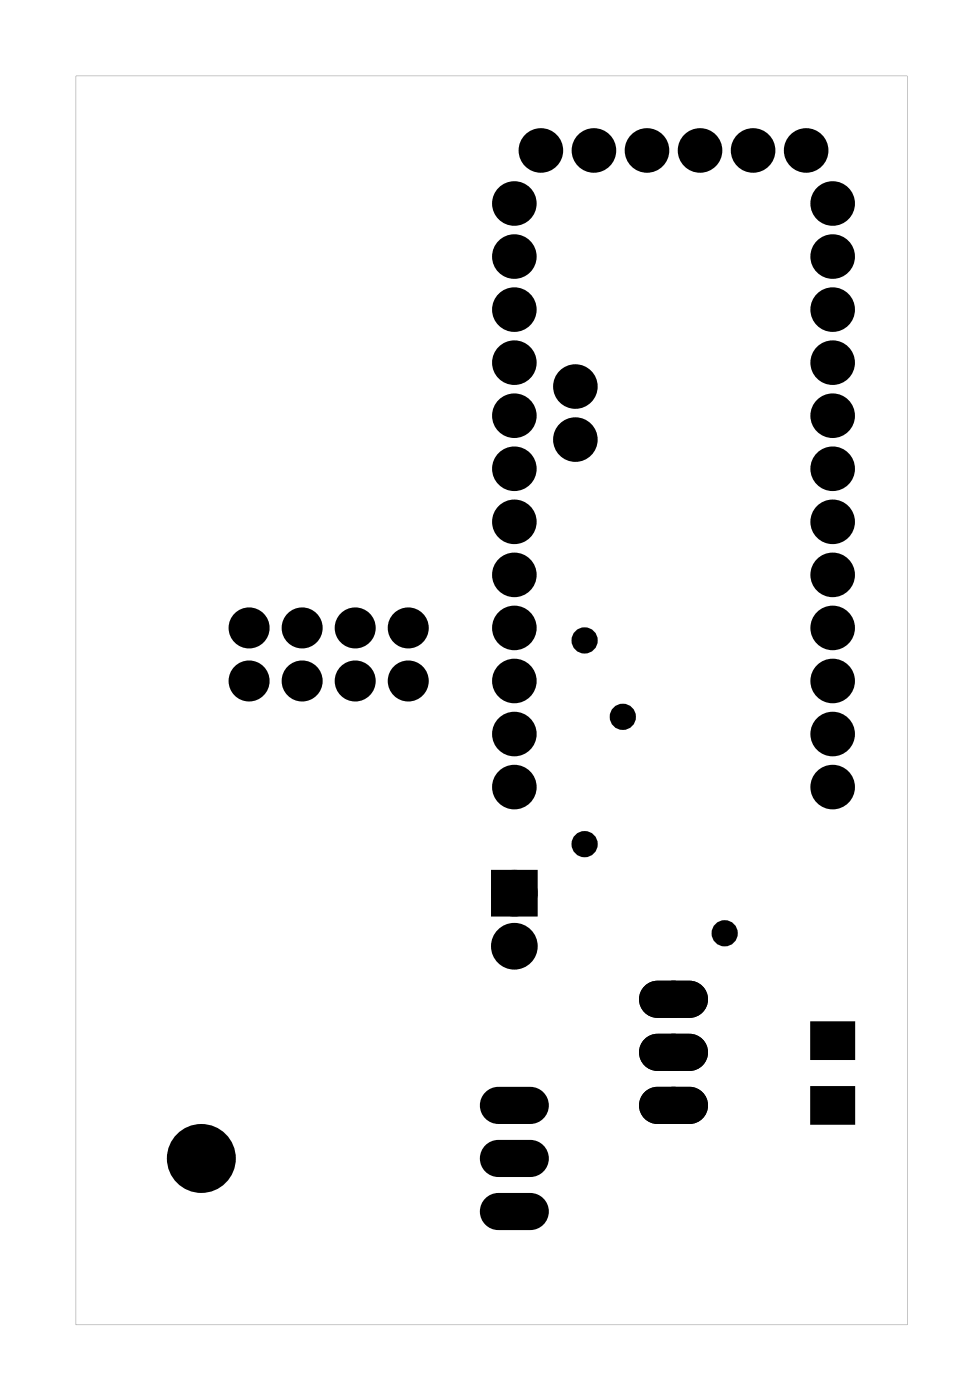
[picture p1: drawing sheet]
<svg xmlns="http://www.w3.org/2000/svg" width="47mm" height="67mm" viewBox="0 0 47 67" stroke-linecap="round" stroke-linejoin="round" font-family="sans-serif">
<g fill="#000">
<path d="M23.9 42h1.5v1.5h-1.5zM38.9 52.1h1.9v1.6h-1.9zM38.9 49h1.9v1.6h-1.9z"/>
<path d="M3.6 3.6v59.8h39.8v-59.8zM3.6 3.6h39.8v59.8h-39.8z"/>
<path d="M23.3 52.4a.76 .76 0 0 0-.1 .8 .76 .76 0 0 0 .7 .5h1.5a.76 .76 0 0 0 .7-.8 .76 .76 0 0 0-.7-.7h-1.5zM24.1 52.9a.51 .51 0 0 1 1 0 .51 .51 0 0 1-1 0z"/>
<path d="M23.3 54.9a.76 .76 0 0 0-.1 .9 .76 .76 0 0 0 .7 .4h1.5a.76 .76 0 0 0 .7-.7 .76 .76 0 0 0-.7-.8h-1.5zM24.1 55.5a.51 .51 0 0 1 1 0 .51 .51 0 0 1-1 0z"/>
<path d="M23.3 57.5a.76 .76 0 0 0-.1 .8 .76 .76 0 0 0 .7 .5h1.5a.76 .76 0 0 0 .7-.8 .76 .76 0 0 0-.7-.8h-1.5zM24.1 58a.51 .51 0 0 1 1 0 .51 .51 0 0 1-1 0z"/>
<path d="M30.9 47.3a.76 .76 0 0 0-.1 .8 .76 .76 0 0 0 .7 .5h1.5a.76 .76 0 0 0 .8-.8 .76 .76 0 0 0-.8-.7h-1.5zM31.7 47.8a.55 .55 0 0 1 1.1 0 .55 .55 0 0 1-1.1 0z"/>
<path d="M30.9 49.8a.76 .76 0 0 0-.1 .9 .76 .76 0 0 0 .7 .4h1.5a.76 .76 0 0 0 .8-.7 .76 .76 0 0 0-.8-.8h-1.5zM31.7 50.4a.55 .55 0 0 1 1.1 0 .55 .55 0 0 1-1.1 0z"/>
<path d="M30.9 52.4a.76 .76 0 0 0-.1 .8 .76 .76 0 0 0 .7 .5h1.5a.76 .76 0 0 0 .8-.8 .76 .76 0 0 0-.8-.7h-1.5zM31.7 52.9a.55 .55 0 0 1 1.1 0 .55 .55 0 0 1-1.1 0z"/>
<path d="M30.9 47.3a.76 .76 0 0 0-.1 .8 .76 .76 0 0 0 .7 .5h1.5a.76 .76 0 0 0 .8-.8 .76 .76 0 0 0-.8-.7h-1.5zM31.7 47.8a.55 .55 0 0 1 1.1 0 .55 .55 0 0 1-1.1 0z"/>
<path d="M30.9 49.8a.76 .76 0 0 0-.1 .9 .76 .76 0 0 0 .7 .4h1.5a.76 .76 0 0 0 .8-.7 .76 .76 0 0 0-.8-.8h-1.5zM31.7 50.4a.55 .55 0 0 1 1.1 0 .55 .55 0 0 1-1.1 0z"/>
<path d="M30.9 52.4a.76 .76 0 0 0-.1 .8 .76 .76 0 0 0 .7 .5h1.5a.76 .76 0 0 0 .8-.8 .76 .76 0 0 0-.8-.7h-1.5zM31.7 52.9a.55 .55 0 0 1 1.1 0 .55 .55 0 0 1-1.1 0z"/>
</g>
<g fill="#000">
<circle cx="24.6" cy="17.4" r=".72"/>
<circle cx="24.6" cy="19.9" r=".72"/>
<circle cx="24.6" cy="14.8" r=".72"/>
<circle cx="24.6" cy="9.7" r=".72"/>
<circle cx="24.6" cy="12.3" r=".72"/>
<circle cx="25.9" cy="7.2" r=".72"/>
<circle cx="27.5" cy="18.5" r=".72"/>
<circle cx="28.4" cy="7.2" r=".72"/>
<circle cx="31" cy="7.2" r=".72"/>
<circle cx="33.5" cy="7.2" r=".72"/>
<circle cx="36.1" cy="7.2" r=".72"/>
<circle cx="38.6" cy="7.2" r=".72"/>
<circle cx="39.9" cy="17.4" r=".72"/>
<circle cx="39.9" cy="19.9" r=".72"/>
<circle cx="39.9" cy="14.8" r=".72"/>
<circle cx="39.9" cy="12.3" r=".72"/>
<circle cx="39.9" cy="9.7" r=".72"/>
<circle cx="11.9" cy="32.6" r=".64"/>
<circle cx="11.9" cy="30.1" r=".64"/>
<circle cx="14.5" cy="32.6" r=".64"/>
<circle cx="14.5" cy="30.1" r=".64"/>
<circle cx="17" cy="32.6" r=".64"/>
<circle cx="17" cy="30.1" r=".64"/>
<circle cx="19.5" cy="32.6" r=".64"/>
<circle cx="19.5" cy="30.1" r=".64"/>
<circle cx="24.6" cy="22.4" r=".72"/>
<circle cx="24.6" cy="25" r=".72"/>
<circle cx="24.6" cy="30.1" r=".72"/>
<circle cx="24.6" cy="35.1" r=".72"/>
<circle cx="24.6" cy="37.7" r=".72"/>
<circle cx="24.6" cy="32.6" r=".72"/>
<circle cx="24.6" cy="27.5" r=".72"/>
<circle cx="27.5" cy="21" r=".72"/>
<circle cx="28" cy="30.7" r=".35"/>
<circle cx="29.8" cy="34.3" r=".35"/>
<circle cx="39.9" cy="22.4" r=".72"/>
<circle cx="39.9" cy="25" r=".72"/>
<circle cx="39.9" cy="30.1" r=".72"/>
<circle cx="39.9" cy="35.1" r=".72"/>
<circle cx="39.9" cy="32.6" r=".72"/>
<circle cx="39.9" cy="27.5" r=".72"/>
<circle cx="39.9" cy="37.7" r=".72"/>
<circle cx="9.6" cy="55.5" r="1.65"/>
<circle cx="24.6" cy="42.8" r=".74"/>
<circle cx="24.6" cy="45.3" r=".74"/>
<circle cx="24.6" cy="58" r=".64"/>
<circle cx="24.6" cy="52.9" r=".64"/>
<circle cx="24.6" cy="55.5" r=".64"/>
<circle cx="28" cy="40.4" r=".35"/>
<circle cx="32.2" cy="47.8" r=".64"/>
<circle cx="32.2" cy="50.4" r=".64"/>
<circle cx="32.2" cy="52.9" r=".64"/>
<circle cx="34.7" cy="44.7" r=".35"/>
</g>
<g fill="none" stroke="#000" stroke-width=".69" stroke-linecap="butt">
<circle cx="24.6" cy="9.7" r=".72"/>
<circle cx="24.6" cy="17.4" r=".72"/>
<circle cx="24.6" cy="19.9" r=".72"/>
<circle cx="24.6" cy="14.8" r=".72"/>
<circle cx="24.6" cy="12.3" r=".72"/>
<circle cx="25.9" cy="7.2" r=".72"/>
<circle cx="27.5" cy="18.5" r=".72"/>
<circle cx="28.4" cy="7.2" r=".72"/>
<circle cx="31" cy="7.2" r=".72"/>
<circle cx="33.5" cy="7.2" r=".72"/>
<circle cx="36.1" cy="7.2" r=".72"/>
<circle cx="38.6" cy="7.2" r=".72"/>
<circle cx="39.9" cy="9.7" r=".72"/>
<circle cx="39.9" cy="19.9" r=".72"/>
<circle cx="39.9" cy="17.4" r=".72"/>
<circle cx="39.9" cy="14.8" r=".72"/>
<circle cx="39.9" cy="12.3" r=".72"/>
<circle cx="24.6" cy="30.1" r=".72"/>
<circle cx="24.6" cy="32.6" r=".72"/>
<circle cx="24.6" cy="37.7" r=".72"/>
<circle cx="24.6" cy="35.1" r=".72"/>
<circle cx="24.6" cy="27.5" r=".72"/>
<circle cx="24.6" cy="22.4" r=".72"/>
<circle cx="24.6" cy="25" r=".72"/>
<circle cx="27.5" cy="21" r=".72"/>
<circle cx="39.9" cy="35.1" r=".72"/>
<circle cx="39.9" cy="32.6" r=".72"/>
<circle cx="39.9" cy="30.1" r=".72"/>
<circle cx="39.9" cy="37.7" r=".72"/>
<circle cx="39.9" cy="27.5" r=".72"/>
<circle cx="39.9" cy="25" r=".72"/>
<circle cx="39.9" cy="22.4" r=".72"/>
</g>
<g fill="none" stroke="#000" stroke-width=".34">
<circle cx="24.6" cy="52.9" r=".64"/>
<circle cx="24.6" cy="55.5" r=".64"/>
<circle cx="24.6" cy="58" r=".64"/>
</g>
<g fill="none" stroke="#000" stroke-width=".25">
<path d="M23.3 52.4l.6-.2h1.5a.76 .76 0 0 1 .7 .7 .76 .76 0 0 1-.7 .8h-1.5a.76 .76 0 0 1-.7-.5 .76 .76 0 0 1 .1-.8zM23.3 54.9l.6-.2h1.5a.76 .76 0 0 1 .7 .8 .76 .76 0 0 1-.7 .7h-1.5a.76 .76 0 0 1-.7-.4 .76 .76 0 0 1 .1-.9zM23.3 57.5l.6-.3h1.5a.76 .76 0 0 1 .7 .8 .76 .76 0 0 1-.7 .8h-1.5a.76 .76 0 0 1-.7-.5 .76 .76 0 0 1 .1-.8zM30.9 47.3l.6-.2h1.5a.76 .76 0 0 1 .8 .7 .76 .76 0 0 1-.8 .8h-1.5a.76 .76 0 0 1-.7-.5 .76 .76 0 0 1 .1-.8zM30.9 49.8l.6-.2h1.5a.76 .76 0 0 1 .8 .8 .76 .76 0 0 1-.8 .7h-1.5a.76 .76 0 0 1-.7-.4 .76 .76 0 0 1 .1-.9zM30.9 52.4l.6-.2h1.5a.76 .76 0 0 1 .8 .7 .76 .76 0 0 1-.8 .8h-1.5a.76 .76 0 0 1-.7-.5 .76 .76 0 0 1 .1-.8zM38.9 52.1h1.9v1.6h-1.9zM38.9 49h1.9v1.6h-1.9z"/>
<circle cx="24.6" cy="58" r=".51"/>
<circle cx="24.6" cy="55.5" r=".51"/>
<circle cx="24.6" cy="52.9" r=".51"/>
<circle cx="32.2" cy="50.4" r=".51"/>
<circle cx="32.2" cy="52.9" r=".51"/>
<circle cx="32.2" cy="47.8" r=".51"/>
</g>
<g fill="none" stroke="#000" stroke-width=".68" stroke-linecap="butt">
<circle cx="11.9" cy="32.6" r=".64"/>
<circle cx="11.9" cy="30.1" r=".64"/>
<circle cx="14.5" cy="30.1" r=".64"/>
<circle cx="14.5" cy="32.6" r=".64"/>
<circle cx="17" cy="30.1" r=".64"/>
<circle cx="17" cy="32.6" r=".64"/>
<circle cx="19.5" cy="32.6" r=".64"/>
<circle cx="19.5" cy="30.1" r=".64"/>
</g>
<g fill="none" stroke="#000" stroke-width=".51">
<circle cx="32.2" cy="50.4" r=".64"/>
<circle cx="32.2" cy="47.8" r=".64"/>
<circle cx="32.2" cy="52.9" r=".64"/>
</g>
<g fill="none" stroke="#000" stroke-width=".76" stroke-linecap="butt">
<path d="M23.9 42h1.5v1.5h-1.5z"/>
<circle cx="24.6" cy="42.8" r=".74"/>
<circle cx="24.6" cy="45.3" r=".74"/>
</g>
<g fill="none" stroke="#000" stroke-width=".55">
<circle cx="28" cy="30.7" r=".35"/>
<circle cx="29.8" cy="34.3" r=".35"/>
<circle cx="28" cy="40.4" r=".35"/>
<circle cx="34.7" cy="44.7" r=".35"/>
</g>
</svg>
